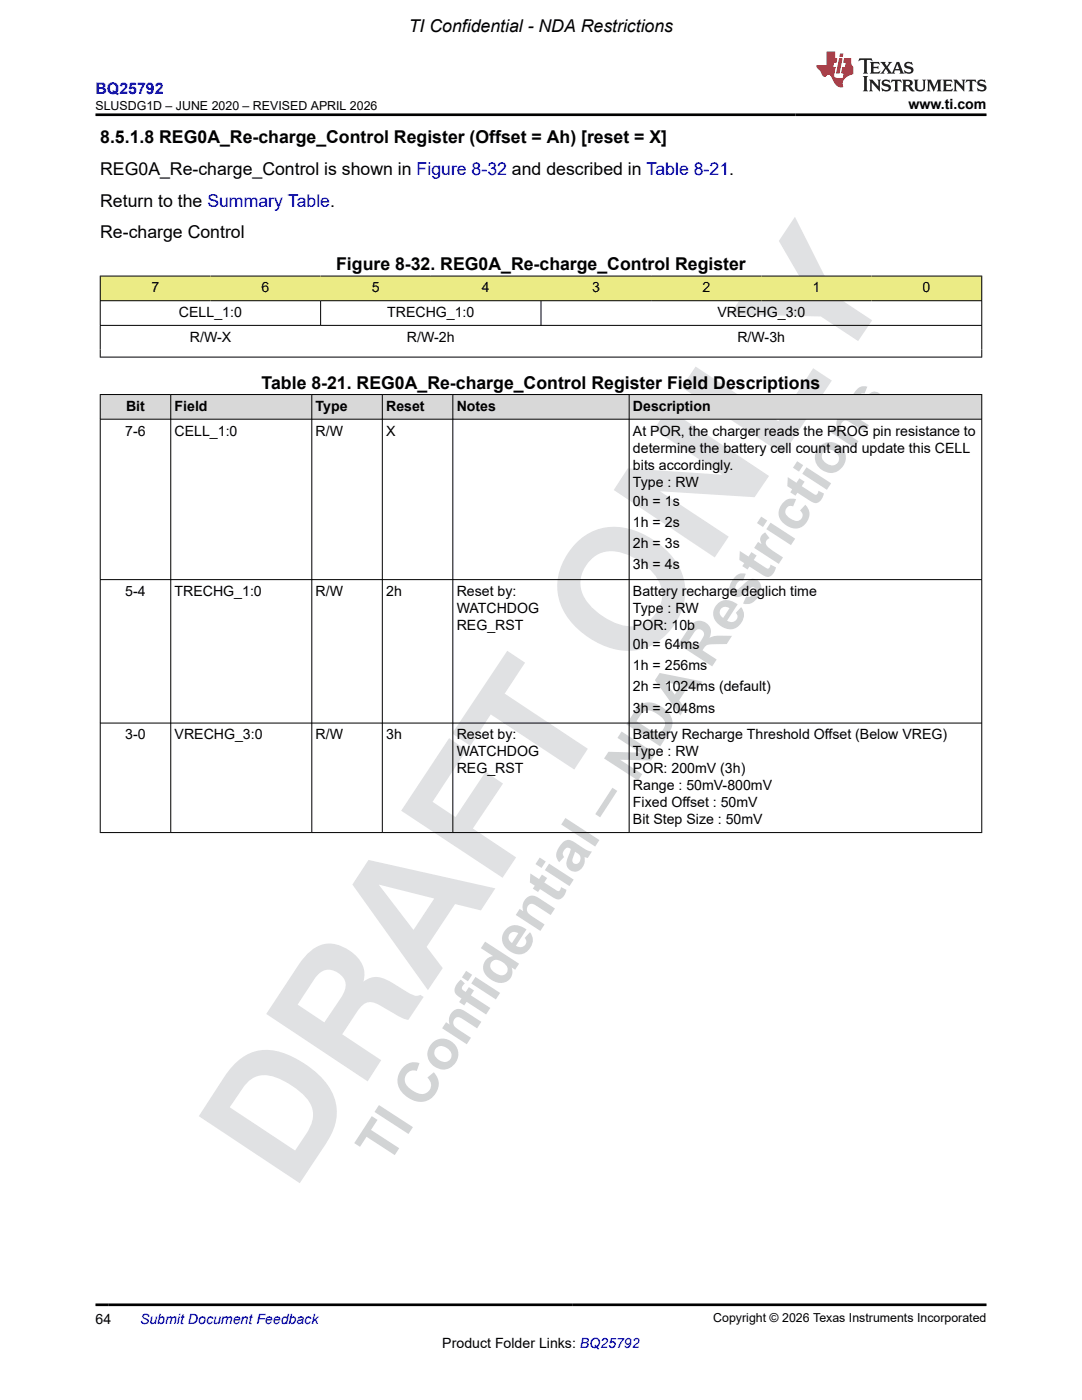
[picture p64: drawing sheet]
<svg xmlns="http://www.w3.org/2000/svg" width="216mm" height="279mm" viewBox="0 0 216 279" stroke-linecap="round" stroke-linejoin="round" font-family="sans-serif">
<defs><g id="words">
<text font-size="11.3" fill="#d2d4d5" x="77.3" y="232.7" transform="rotate(-57 77.3 232.7)">TI Confidential – NDA Restrictions</text>
<g font-size="3.5">
<text x="81.6" y="6.3">TI Confidential - NDA Restrictions</text>
<text x="20" y="28.5">8.5.1.8 REG0A_Re-charge_Control Register (Offset = Ah) [reset = X]</text>
<text x="20" y="34.9">REG0A_Re-charge_Control is shown in Figure 8-32 and described in Table 8-21.</text>
<text x="20" y="41.2">Return to the Summary Table.</text>
<text x="20" y="47.6">Re-charge Control</text>
<text x="67.1" y="53.9">Figure 8-32. REG0A_Re-charge_Control Register</text>
<text x="52.2" y="77.6">Table 8-21. REG0A_Re-charge_Control Register Field Descriptions</text>
</g>
<text font-size="3.2" fill="#00f" x="19" y="18.7">BQ25792</text>
<g font-size="2.8">
<text x="181.3" y="21.8">www.ti.com</text>
<text x="30.2" y="58.4">7</text>
<text x="52.2" y="58.4">6</text>
<text x="74.2" y="58.4">5</text>
<text x="96.2" y="58.4">4</text>
<text x="118.2" y="58.4">3</text>
<text x="140.1" y="58.4">2</text>
<text x="162.1" y="58.4">1</text>
<text x="184.1" y="58.4">0</text>
<text x="35.7" y="63.3">CELL_1:0</text>
<text x="77.3" y="63.3">TRECHG_1:0</text>
<text x="143.1" y="63.3">VRECHG_3:0</text>
<text x="37.9" y="68.2">R/W-X</text>
<text x="81.2" y="68.2">R/W-2h</text>
<text x="147.1" y="68.2">R/W-3h</text>
<text x="25.2" y="82">Bit</text>
<text x="34.8" y="82">Field</text>
<text x="63" y="82">Type</text>
<text x="77.1" y="82">Reset</text>
<text x="91.1" y="82">Notes</text>
<text x="126.3" y="82">Description</text>
<text x="25" y="86.9">7-6</text>
<text x="34.8" y="86.9">CELL_1:0</text>
<text x="63" y="86.9">R/W</text>
<text x="77.1" y="86.9">X</text>
<text x="126.3" y="86.9">At POR, the charger reads the PROG pin resistance to</text>
<text x="126.3" y="90.3">determine the battery cell count and update this CELL</text>
<text x="126.3" y="93.7">bits accordingly.</text>
<text x="126.3" y="97.1">Type : RW</text>
<text x="126.3" y="100.9">0h = 1s</text>
<text x="126.3" y="105.1">1h = 2s</text>
<text x="126.3" y="109.4">2h = 3s</text>
<text x="126.3" y="113.6">3h = 4s</text>
<text x="25" y="118.9">5-4</text>
<text x="34.8" y="118.9">TRECHG_1:0</text>
<text x="63" y="118.9">R/W</text>
<text x="77.1" y="118.9">2h</text>
<text x="91.1" y="118.9">Reset by:</text>
<text x="126.3" y="118.9">Battery recharge deglich time</text>
<text x="91.1" y="122.3">WATCHDOG</text>
<text x="91.1" y="125.7">REG_RST</text>
<text x="126.3" y="122.3">Type : RW</text>
<text x="126.3" y="125.7">POR: 10b</text>
<text x="126.3" y="129.5">0h = 64ms</text>
<text x="126.3" y="133.8">1h = 256ms</text>
<text x="126.3" y="138">2h = 1024ms (default)</text>
<text x="126.3" y="142.2">3h = 2048ms</text>
<text x="25" y="147.6">3-0</text>
<text x="34.8" y="147.6">VRECHG_3:0</text>
<text x="63" y="147.6">R/W</text>
<text x="77.1" y="147.6">3h</text>
<text x="91.1" y="147.6">Reset by:</text>
<text x="126.3" y="147.6">Battery Recharge Threshold Offset (Below VREG)</text>
<text x="91.1" y="151">WATCHDOG</text>
<text x="91.1" y="154.4">REG_RST</text>
<text x="126.3" y="151">Type : RW</text>
<text x="126.3" y="154.4">POR: 200mV (3h)</text>
<text x="126.3" y="157.7">Range : 50mV-800mV</text>
<text x="126.3" y="161.1">Fixed Offset : 50mV</text>
<text x="126.3" y="164.5">Bit Step Size : 50mV</text>
<text x="19" y="264.2">64</text>
<text x="88.3" y="269">Product Folder Links: BQ25792</text>
</g>
<text font-size="2.8" fill="#00f" x="27.9" y="264.2">Submit Document Feedback</text>
<g font-size="2.5">
<text x="19" y="21.9">SLUSDG1D – JUNE 2020 – REVISED APRIL 2026</text>
<text x="142.3" y="263.9">Copyright © 2026 Texas Instruments Incorporated</text>
</g>
</g></defs>
<g fill="#e0e1e3">
<path d="M46.6 212.5l-1.8 2.3-5.1 8 20.1 13.3 4.5-6.7a11.8 11.8 0 0 0 2.8-9 12.8 12.8 0 0 0-6.1-8 13.7 13.7 0 0 0-9.1-2.8 8.9 8.9 0 0 0-5.3 2.9zM49.7 215.7a5.3 5.3 0 0 1 6.2-.3 14.6 14.6 0 0 1 5.8 4.6 5 5 0 0 1 0 5.3l-2.8 4.3-13.1-8.6 2.6-3.7z" fill-rule="evenodd"/>
<path d="M61.3 190.4l-1.7 2-6.5 10 20.3 13.4 2.7-4.2-7.8-5.2 2.9-4.5a3.2 3.2 0 0 1 3-1.9 29.1 29.1 0 0 1 5.5 2.9l1.8 .6 3-4.5-.6-.5a1.97 1.97 0 0 1-2.3-.3l-.5-.3a15.7 15.7 0 0 0-5.7-2.9 3.9 3.9 0 0 0-2.9 .9 5.3 5.3 0 0 0-2.7-6.2 6.1 6.1 0 0 0-8.5 .7zM63.3 194.7a3.3 3.3 0 0 1 3.3-1 3.3 3.3 0 0 1 2.4 2.6 4.4 4.4 0 0 1-1 2.8l-3.3 4.9-5.3-3.5z" fill-rule="evenodd"/>
<path d="M73.5 171.6l-3.2 4.9 15.1 21.1 2.9-4.4-3.2-4.2 5.7-8.6 5.2 1.3 2.8-4.4zM75.6 176.5l11.1 2.8-4.2 6.3z" fill-rule="evenodd"/>
<path d="M89.6 147.3l3.5 2.4-6.8 10.3 4.6 3.1 6-9.1 3.5 2.4-6 9 8.6 5.7-2.7 4.1-20.3-13.4z" fill-rule="evenodd"/>
<path d="M101.2 129.9l3.6 2.3-4.1 6.2 16.6 11-2.7 4.2-16.7-11-4.1 6.2-3.6-2.4z" fill-rule="evenodd"/>
<path d="M115.2 108.2a11.6 11.6 0 0 0-2.8 13.7 16.1 16.1 0 0 0 12.8 8 11.3 11.3 0 0 0 10.2-6.6 10.9 10.9 0 0 0-2.5-13.5 15.2 15.2 0 0 0-12-4.5 10.3 10.3 0 0 0-5.7 2.9zM117.6 112a6.2 6.2 0 0 1 7.6-1.3 11.2 11.2 0 0 1 6.8 6.7 6.4 6.4 0 0 1-2.5 6.4 6.4 6.4 0 0 1-6.8 .5 11.7 11.7 0 0 1-6.6-6.2 6.1 6.1 0 0 1 1.5-6.1z" fill-rule="evenodd"/>
<path d="M133.2 81.5l20.3 13.5-2.9 4.2-18.9-1.2 13.7 9.1-2.8 4.2-20.1-13.5 2.8-4.3 18.8 1.2-13.6-9z" fill-rule="evenodd"/>
<path d="M138.8 73.2l16.5 10.9 7-10.6 3.7 2.4-9.8 14.8-20.2-13.4z" fill-rule="evenodd"/>
<path d="M158.6 43.3l7.9 15.6 7.5 5-2.8 4.2-7.4-4.9-18.1-.5 3.4-5.1 12.4 1-6.1-10.5z" fill-rule="evenodd"/>
</g>
<g fill="#ebeb85">
<path d="M20 55.1h175.9v4.9h-175.9z" fill-rule="evenodd"/>
<path d="M20.1 55.2h21.9v4.8h-21.9z" fill-rule="evenodd"/>
<path d="M42 55.2h22v4.8h-22z" fill-rule="evenodd"/>
<path d="M64 55.2h22v4.8h-22z" fill-rule="evenodd"/>
<path d="M86 55.2h21.9v4.8h-21.9z" fill-rule="evenodd"/>
<path d="M108 55.2h21.9v4.8h-21.9z" fill-rule="evenodd"/>
<path d="M129.9 55.2h22v4.8h-22z" fill-rule="evenodd"/>
<path d="M151.9 55.2h22v4.8h-22z" fill-rule="evenodd"/>
<path d="M173.9 55.2h21.9v4.8h-21.9z" fill-rule="evenodd"/>
</g>
<path d="M19.9 55.1h176.1M20 55v16.3M195.9 55v16.3M19.9 60h176.1M19.9 64.9h176.1M19.9 71.3h176.1M64 60v5M107.9 60v5" fill="none" stroke="#000" stroke-width=".2"/>
<g fill="#d8d8d8">
<path d="M20 78.7h175.9v5h-175.9z" fill-rule="evenodd"/>
<path d="M20.1 78.8h13.9v4.8h-13.9z" fill-rule="evenodd"/>
<path d="M34.1 78.8h28.1v4.8h-28.1z" fill-rule="evenodd"/>
<path d="M62.3 78.8h13.9v4.8h-13.9z" fill-rule="evenodd"/>
<path d="M76.3 78.8h14v4.8h-14z" fill-rule="evenodd"/>
<path d="M90.4 78.8h35.1v4.8h-35.1z" fill-rule="evenodd"/>
<path d="M125.6 78.8h70.2v4.8h-70.2z" fill-rule="evenodd"/>
</g>
<path d="M19.9 78.7h176.1M20 78.7v87.5M34.1 78.7v87.5M62.2 78.7v87.5M76.3 78.7v87.5M90.4 78.7v87.5M125.5 78.7v87.5M195.9 78.7v87.5M19.9 83.7h176.1M19.9 115.7h176.1M19.9 144.3h176.1M19.9 166.2h176.1" fill="none" stroke="#000" stroke-width=".2"/>
<path d="M171.5 11.6l-.2 .6 .5-.2h.6v.1v2.2l-.2 .4h1l-.2-.4v-2.2v-.1h.5l.6 .2-.2-.6zM173.6 12.4l.2 .3v1.6l-.2 .4h1.9l.1-.6a1.08 1.08 0 0 1-1.3 .2v-.7h.6l.4 .2v-.7l-.4 .2h-.6v-.5l.2-.2a1 1 0 0 1 1 .3l-.1-.5zM175.7 12.4l.9 1.1-1 1.2h.9l-.2-.2 .5-.8 .4 .8-.2 .2h1.6l-.2-.2 .2-.5h.9l.1 .5-.1 .2h.9l-.2-.4-.8-1.9h-.5l-.9 2.1-.9-1.1 .9-1h-.8l.2 .2-.4 .6-.4-.6 .2-.2zM179 12.8l.4 1h-.7zM180.7 12.5a.65 .65 0 0 0-.2 .7 .65 .65 0 0 0 .6 .5l.6 .1 .1 .3a.79 .79 0 0 1-.7 .4 .79 .79 0 0 1-.7-.5l.1 .7 .2-.1a.93 .93 0 0 0 1.1 0 .93 .93 0 0 0 .4-.9 1.46 1.46 0 0 0-1.2-.6l-.1-.3a1.09 1.09 0 0 1 1.2 .2l-.2-.6-.1 .1-.5-.2zM172.2 15.2l.2 .4v2.2l-.2 .4h1l-.2-.4v-2.2l.2-.4zM173.4 15.9l.2 .4v1.5l-.2 .4h.8l-.3-.4 .1-1.3 1.6 1.8v-2l.2-.4h-.7l.1 .2 .1 1.1-1.2-1.3zM176.2 16a.65 .65 0 0 0-.2 .8 .65 .65 0 0 0 .6 .4l.6 .2 .1 .2a.79 .79 0 0 1-.7 .4 .79 .79 0 0 1-.7-.5l.1 .7 .2-.1a.93 .93 0 0 0 1.1 .1 .93 .93 0 0 0 .4-1 1.46 1.46 0 0 0-1.2-.5l-.1-.4a1.09 1.09 0 0 1 1.2 .2l-.1-.6-.2 .1-.5-.1zM177.9 15.9l-.1 .6a.63 .63 0 0 1 .8-.3v1.6l-.3 .4h1l-.2-.4v-1.6a.66 .66 0 0 1 .8 .3l-.1-.6zM180 15.9l.2 .4v1.5l-.2 .4h1l-.2-.2-.1-.7h.5l.1 .2a.79 .79 0 0 0 1.2 .6l-1-.9a.61 .61 0 0 0 .6-.6 .61 .61 0 0 0-.5-.7zM180.8 16.2h.1a.47 .47 0 0 1 .5 .1 .47 .47 0 0 1 .1 .5l-.1 .1-.7 .1zM182.3 15.9l.2 .2a2.27 2.27 0 0 0 .4 2 1.04 1.04 0 0 0 1.7-.7v-1.3l.2-.2h-.8l.2 .4v1.1a.6 .6 0 0 1-.6 .6 .6 .6 0 0 1-.6-.6v-1.1l.3-.4zM184.9 15.9l.2 .4v1.5l-.2 .4h.8l-.3-.4v-1.4l.9 1.9 .9-1.9v1.4l-.3 .4h1l-.2-.4v-1.5l.2-.4h-.8l-.7 1.5-.6-1.5zM188.1 15.9l.2 .4v1.5l-.2 .4h1.9l.1-.6a1.09 1.09 0 0 1-1.3 .2v-.7h.6l.4 .2v-.6l-.4 .2h-.6v-.6l.2-.1a1.01 1.01 0 0 1 1 .3l-.1-.6zM190.2 15.9l.3 .4v1.5l-.3 .4h.8l-.2-.4v-1.3l1.6 1.8v-2l.2-.4h-.7l.2 .2v1.1l-1.2-1.3zM192.8 15.9l-.1 .6a.63 .63 0 0 1 .8-.3v1.6l-.3 .4h1l-.2-.4v-1.6a.66 .66 0 0 1 .8 .3l-.1-.6zM195.2 16a.65 .65 0 0 0-.2 .8 .65 .65 0 0 0 .6 .4l.6 .2 .2 .2a.79 .79 0 0 1-.7 .4 .79 .79 0 0 1-.7-.5l.1 .7 .2-.1a.93 .93 0 0 0 1 .1 .93 .93 0 0 0 .5-1 1.46 1.46 0 0 0-1.3-.5v-.4a1.09 1.09 0 0 1 1.2 .2l-.2-.6-.2 .1-.5-.1z" fill="#231f20"/>
<path d="M164.9 10.3v2.7h-2l.1 .4 .8 1a.95 .95 0 0 0 1 .9 .59 .59 0 0 1 .5-.4 .59 .59 0 0 1 .5 .3l.4 .8a1.59 1.59 0 0 0 2.1 1.4 1.61 1.61 0 0 1 1-2.3l1-.3-.1-1.5a1.59 1.59 0 0 1-.3-1.7h-1.5l-.2 .9h.6l-.2 .9h-.5l-.2 .9v.3l.4 .1-.1 .9h-.7a.73 .73 0 0 1-1-.7l.3-1.5h-.5l.1-.9h.5l.2-.9h-.5v-1.3zM167.4 11.6l-.6 3.1h.7l.6-3.1zM167.6 10.7l-.1 .6h.7l.1-.6z" fill="#ed1c24"/>
<path d="M19 22.9h177.8M19 260.4h177.8" fill="none" stroke="#000" stroke-width=".53"/>
<use href="#words"/>
</svg>
